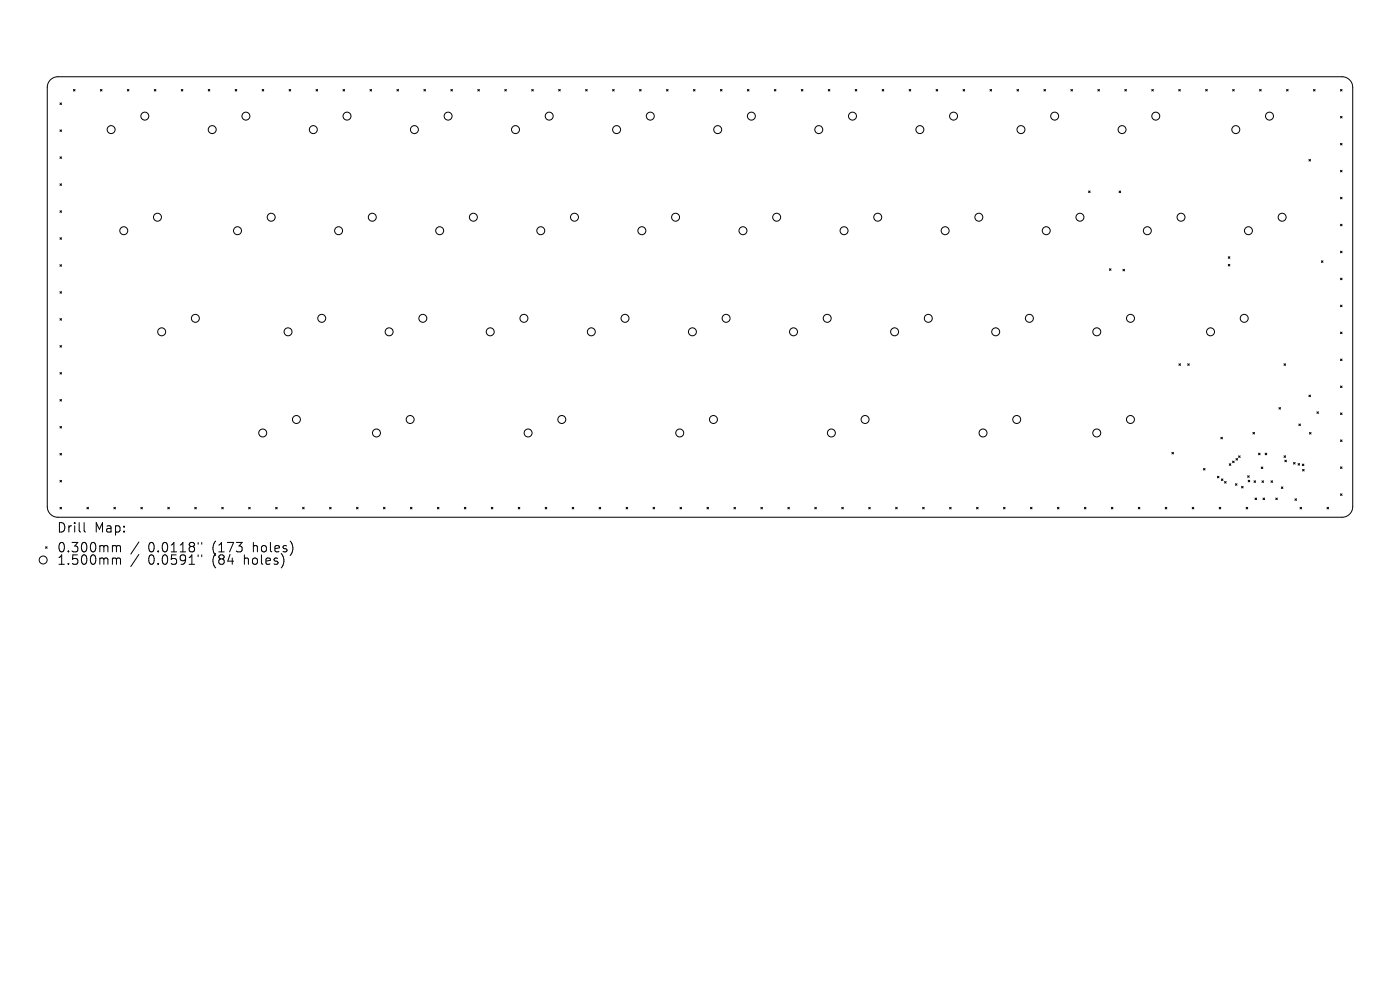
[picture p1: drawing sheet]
<svg xmlns="http://www.w3.org/2000/svg" width="297mm" height="210mm" viewBox="0 0 297 210" stroke-linecap="round" stroke-linejoin="round" font-family="sans-serif">
<defs><g id="words">
<g font-size="2.8">
<text x="12" y="113.3">Drill</text>
<text x="20" y="113.3">Map:</text>
<text x="12" y="117.5">0.300mm</text>
<text x="31.4" y="117.5">0.0118&quot;</text>
<text x="45.2" y="117.5">(173</text>
<text x="53.9" y="117.5">holes)</text>
<text x="12" y="120.1">1.500mm</text>
<text x="31.4" y="120.1">0.0591&quot;</text>
<text x="45.2" y="120.1">(84</text>
<text x="52" y="120.1">holes)</text>
</g>
</g></defs>
<g fill="none" stroke="#000" stroke-width=".21">
<path d="M10.7 16.9l.8-.5 .8-.1h272.4a2.25 2.25 0 0 1 2.3 2.2v89a2.25 2.25 0 0 1-2.3 2.2h-272.4a2.25 2.25 0 0 1-2.3-2.2v-89l.2-.9zM15.6 19l.3 .3M15.9 19l-.3 .3M21.3 19l.3 .3M21.6 19l-.3 .3M27 19l.4 .3M27.4 19l-.4 .3M32.7 19l.4 .3M33.1 19l-.4 .3M38.5 19l.3 .3M38.8 19l-.3 .3M44.2 19l.3 .3"/>
<path d="M44.5 19l-.3 .3M49.9 19l.3 .3M50.2 19l-.3 .3M55.6 19l.3 .3M55.9 19l-.3 .3M61.3 19l.4 .3M61.7 19l-.4 .3M67 19l.4 .3M67.4 19l-.4 .3M72.8 19l.3 .3M73.1 19l-.3 .3M78.5 19l.3 .3"/>
<path d="M78.8 19l-.3 .3M84.2 19l.3 .3M84.5 19l-.3 .3M89.9 19l.4 .3M90.3 19l-.4 .3M95.6 19l.4 .3M96 19l-.4 .3M101.4 19l.3 .3M101.7 19l-.3 .3M107.1 19l.3 .3M107.4 19l-.3 .3M112.8 19l.3 .3"/>
<path d="M113.1 19l-.3 .3M118.5 19l.4 .3M118.9 19l-.4 .3M124.2 19l.4 .3M124.6 19l-.4 .3M130 19l.3 .3M130.3 19l-.3 .3M135.7 19l.3 .3M136 19l-.3 .3M141.4 19l.3 .3M141.7 19l-.3 .3M147.1 19l.4 .3"/>
<path d="M147.5 19l-.4 .3M152.8 19l.4 .3M153.2 19l-.4 .3M158.6 19l.3 .3M158.9 19l-.3 .3M164.3 19l.3 .3M164.6 19l-.3 .3M170 19l.3 .3M170.3 19l-.3 .3M175.7 19l.3 .3M176 19l-.3 .3M181.4 19l.4 .3"/>
<path d="M181.8 19l-.4 .3M187.1 19l.4 .3M187.5 19l-.4 .3M192.9 19l.3 .3M193.2 19l-.3 .3M198.6 19l.3 .3M198.9 19l-.3 .3M204.3 19l.3 .3M204.6 19l-.3 .3M210 19l.4 .3M210.4 19l-.4 .3M215.7 19l.4 .3"/>
<path d="M216.1 19l-.4 .3M221.5 19l.3 .3M221.8 19l-.3 .3M227.2 19l.3 .3M227.5 19l-.3 .3M232.9 19l.3 .3M233.2 19l-.3 .3M238.6 19l.4 .3M239 19l-.4 .3M244.3 19l.4 .3M244.7 19l-.4 .3M250.1 19l.3 .3"/>
<path d="M250.4 19l-.3 .3M255.8 19l.3 .3M256.1 19l-.3 .3M261.5 19l.3 .3M261.8 19l-.3 .3M267.2 19l.4 .3M267.6 19l-.4 .3M272.9 19l.4 .3M273.3 19l-.4 .3M278.7 19l.3 .3M279 19l-.3 .3M284.4 19l.3 .3"/>
<path d="M284.7 19l-.3 .3M12.7 21.8l.4 .4M12.7 27.6l.4 .3M12.7 33.3l.4 .3M12.7 39l.4 .3M13.1 21.8l-.4 .4M13.1 27.6l-.4 .3M13.1 33.3l-.4 .3M13.1 39l-.4 .3M277.7 33.8l.3 .4M278 33.8l-.3 .4M284.4 36.1l.3 .4"/>
<path d="M284.4 24.7l.3 .3M284.4 30.4l.3 .3M284.7 30.4l-.3 .3M284.7 36.1l-.3 .4M284.7 24.7l-.3 .3M12.7 44.7l.4 .3M12.7 50.4l.4 .4M12.7 56.1l.4 .4M13.1 44.7l-.4 .3M13.1 50.4l-.4 .4M13.1 56.1l-.4 .4M230.9 40.5l.4 .3"/>
<path d="M231.3 40.5l-.4 .3M235.4 57l.3 .4M235.7 57l-.3 .4M237.4 40.5l.3 .4M237.7 40.5l-.3 .4M238.2 57.1l.4 .4M238.6 57.1l-.4 .4M260.6 54.5l.3 .3M260.6 56.1l.3 .3M260.9 54.5l-.3 .3M260.9 56.1l-.3 .3M280.3 55.3l.4 .4"/>
<path d="M280.7 55.3l-.4 .4M284.4 41.8l.3 .4M284.4 47.6l.3 .3M284.4 53.3l.3 .3M284.4 59l.3 .3M284.7 53.3l-.3 .3M284.7 59l-.3 .3M284.7 41.8l-.3 .4M284.7 47.6l-.3 .3M12.7 61.9l.4 .3M12.7 67.6l.4 .3M12.7 73.3l.4 .3"/>
<path d="M12.7 79l.4 .4M13.1 61.9l-.4 .3M13.1 67.6l-.4 .3M13.1 73.3l-.4 .3M13.1 79l-.4 .4M250.1 77.2l.3 .3M250.4 77.2l-.3 .3M252 77.2l.3 .3M252.3 77.2l-.3 .3M272.4 77.2l.3 .3M272.7 77.2l-.3 .3M284.4 64.7l.3 .4"/>
<path d="M284.4 70.4l.3 .4M284.4 76.2l.3 .3M284.7 64.7l-.3 .4M284.7 76.2l-.3 .3M284.7 70.4l-.3 .4M12.7 84.7l.4 .4M12.7 90.5l.4 .3M12.7 96.2l.4 .3M13.1 84.7l-.4 .4M13.1 90.5l-.4 .3M13.1 96.2l-.4 .3M248.6 96l.4 .3"/>
<path d="M249 96l-.4 .3M255.3 99.4l.3 .3M255.6 99.4l-.3 .3M259 92.8l.3 .3M259.3 92.8l-.3 .3M260.8 98.4l.3 .3M261.1 98.4l-.3 .3M261.5 97.8l.3 .4M261.8 97.8l-.3 .4M262.2 97.3l.3 .3M262.5 97.3l-.3 .3M262.8 96.7l.3 .3"/>
<path d="M263.1 96.7l-.3 .3M265.8 91.7l.3 .4M266.1 91.7l-.3 .4M267 96.1l.3 .4M267.3 96.1l-.3 .4M267.6 99.1l.3 .3M267.9 99.1l-.3 .3M268.4 96.1l.3 .4M268.7 96.1l-.3 .4M271.3 86.5l.4 .3M271.7 86.5l-.4 .3M272.4 96.7l.3 .3"/>
<path d="M272.6 97.6l.3 .4M272.7 96.7l-.3 .3M272.9 97.6l-.3 .4M274.4 98.1l.4 .3M274.8 98.1l-.4 .3M275.4 98.3l.3 .4M275.5 89.9l.4 .4M275.7 98.3l-.3 .4M275.9 89.9l-.4 .4M276.3 98.4l.3 .4M276.3 99.6l.4 .3M276.6 98.4l-.3 .4"/>
<path d="M276.7 99.6l-.4 .3M277.7 83.8l.3 .3M277.8 91.7l.3 .4M278 83.8l-.3 .3M278.1 91.7l-.3 .4M279.4 87.4l.3 .3M279.7 87.4l-.3 .3M284.4 81.9l.3 .3M284.4 87.6l.3 .3M284.4 93.3l.3 .4M284.4 99l.3 .4M284.7 81.9l-.3 .3"/>
<path d="M284.7 87.6l-.3 .3M284.7 99l-.3 .4M284.7 93.3l-.3 .4M9.7 116l.3 .3M10 116l-.3 .3M12.7 101.9l.4 .3M12.7 107.6l.4 .4M13.1 101.9l-.4 .3M13.1 107.6l-.4 .4M17.8 110.9v1.7l.3 .3M18.4 107.6l.4 .4M18.8 107.6l-.4 .4"/>
<path d="M24.1 115.7h.3l.3 .3M24.1 118.4l.5 .1 .1 .2M24.2 107.6l.3 .4M24.5 107.6l-.3 .4M24.7 116l.3-.3 .5 .1 .1 1.3M24.7 116v1.1M24.7 118.7v1M24.7 118.7l.3-.3 .5 .1 .1 1.2M29.5 115l-1.7 2.5M29.5 117.6l-1.7 2.6M29.9 107.6l.3 .4M30.2 107.6l-.3 .4"/>
<path d="M35.6 107.6l.3 .4M35.9 107.6l-.3 .4M41.3 107.6l.4 .4M41.7 107.6l-.4 .4M42 115.1v.3M42 117.7v.4M42.8 115.1v.3M42.8 117.7v.4M47 107.6l.4 .4M47.4 107.6l-.4 .4M52.8 107.6l.3 .4M53.1 107.6l-.3 .4"/>
<path d="M58.5 107.6l.3 .4M58.8 107.6l-.3 .4M64.2 107.6l.3 .4M64.5 107.6l-.3 .4M69.9 107.6l.3 .4M70.2 107.6l-.3 .4M75.6 107.6l.4 .4M76 107.6l-.4 .4M81.3 107.6l.4 .4M81.7 107.6l-.4 .4M87.1 107.6l.3 .4M87.4 107.6l-.3 .4"/>
<path d="M92.8 107.6l.3 .4M93.1 107.6l-.3 .4M98.5 107.6l.3 .4M98.8 107.6l-.3 .4M104.2 107.6l.4 .4M104.6 107.6l-.4 .4M109.9 107.6l.4 .4M110.3 107.6l-.4 .4M115.7 107.6l.3 .4M116 107.6l-.3 .4M121.4 107.6l.3 .4M121.7 107.6l-.3 .4"/>
<path d="M127.1 107.6l.3 .4M127.4 107.6l-.3 .4M132.8 107.6l.4 .4M133.2 107.6l-.4 .4M138.5 107.6l.4 .4M138.9 107.6l-.4 .4M144.3 107.6l.3 .4M144.6 107.6l-.3 .4M150 107.6l.3 .4M150.3 107.6l-.3 .4M155.7 107.6l.3 .4M156 107.6l-.3 .4"/>
<path d="M161.4 107.6l.4 .4M161.8 107.6l-.4 .4M167.1 107.6l.4 .4M167.5 107.6l-.4 .4M172.9 107.6l.3 .4M173.2 107.6l-.3 .4M178.6 107.6l.3 .4M178.9 107.6l-.3 .4M184.3 107.6l.3 .4M184.6 107.6l-.3 .4M190 107.6l.3 .4M190.3 107.6l-.3 .4"/>
<path d="M195.7 107.6l.4 .4M196.1 107.6l-.4 .4M201.4 107.6l.4 .4M201.8 107.6l-.4 .4M207.2 107.6l.3 .4M207.5 107.6l-.3 .4M212.9 107.6l.3 .4M213.2 107.6l-.3 .4M218.6 107.6l.3 .4M218.9 107.6l-.3 .4M224.3 107.6l.4 .4M224.7 107.6l-.4 .4"/>
<path d="M230 107.6l.4 .4M230.4 107.6l-.4 .4M235.8 107.6l.3 .4M236.1 107.6l-.3 .4M241.5 107.6l.3 .4M241.8 107.6l-.3 .4M247.2 107.6l.3 .4M247.5 107.6l-.3 .4M252.9 107.6l.4 .4M253.3 107.6l-.4 .4M258.3 101l.3 .4M258.6 101l-.3 .4"/>
<path d="M258.6 107.6l.4 .4M259 107.6l-.4 .4M259.1 101.6l.3 .3M259.4 101.6l-.3 .3M259.8 102.1l.3 .4M260.1 102.1l-.3 .4M262.1 102.6l.3 .3M262.4 102.6l-.3 .3M263.4 103.2l.3 .3M263.7 103.2l-.3 .3M264.4 107.6l.3 .4M264.7 100.9l.3 .4"/>
<path d="M264.7 107.6l-.3 .4M264.8 101.9l.3 .3M265 100.9l-.3 .4M265.1 101.9l-.3 .3M266 102l.4 .3M266.3 105.6l.3 .4M266.4 102l-.4 .3M266.6 105.6l-.3 .4M267.7 102l.4 .3M267.9 105.6l.4 .4M268.1 102l-.4 .3M268.3 105.6l-.4 .4"/>
<path d="M269.6 102l.4 .3M270 102l-.4 .3M270.6 105.6l.4 .4M271 105.6l-.4 .4M271.8 103.3l.4 .3M272.2 103.3l-.4 .3M274.7 105.8l.4 .3M275.1 105.8l-.4 .3M275.8 107.6l.3 .4M276.1 107.6l-.3 .4M281.5 107.6l.4 .4M281.9 107.6l-.4 .4"/>
<path d="M284.4 104.8l.3 .3M284.7 104.8l-.3 .3"/>
<circle cx="23.6" cy="27.5" r=".84"/>
<circle cx="30.7" cy="24.6" r=".84"/>
<circle cx="45" cy="27.5" r=".84"/>
<circle cx="52.2" cy="24.6" r=".84"/>
<circle cx="66.5" cy="27.5" r=".84"/>
<circle cx="73.6" cy="24.6" r=".84"/>
<circle cx="87.9" cy="27.5" r=".84"/>
<circle cx="95.1" cy="24.6" r=".84"/>
<circle cx="109.4" cy="27.5" r=".84"/>
<circle cx="116.5" cy="24.6" r=".84"/>
<circle cx="130.8" cy="27.5" r=".84"/>
<circle cx="138" cy="24.6" r=".84"/>
<circle cx="152.3" cy="27.5" r=".84"/>
<circle cx="159.4" cy="24.6" r=".84"/>
<circle cx="173.7" cy="27.5" r=".84"/>
<circle cx="180.8" cy="24.6" r=".84"/>
<circle cx="195.1" cy="27.5" r=".84"/>
<circle cx="202.3" cy="24.6" r=".84"/>
<circle cx="216.6" cy="27.5" r=".84"/>
<circle cx="223.7" cy="24.6" r=".84"/>
<circle cx="238" cy="27.5" r=".84"/>
<circle cx="245.2" cy="24.6" r=".84"/>
<circle cx="262.2" cy="27.5" r=".84"/>
<circle cx="269.3" cy="24.6" r=".84"/>
<circle cx="26.3" cy="48.9" r=".84"/>
<circle cx="33.4" cy="46.1" r=".84"/>
<circle cx="50.4" cy="48.9" r=".84"/>
<circle cx="57.5" cy="46.1" r=".84"/>
<circle cx="71.8" cy="48.9" r=".84"/>
<circle cx="79" cy="46.1" r=".84"/>
<circle cx="93.3" cy="48.9" r=".84"/>
<circle cx="100.4" cy="46.1" r=".84"/>
<circle cx="114.7" cy="48.9" r=".84"/>
<circle cx="121.9" cy="46.1" r=".84"/>
<circle cx="136.2" cy="48.9" r=".84"/>
<circle cx="143.3" cy="46.1" r=".84"/>
<circle cx="157.6" cy="48.9" r=".84"/>
<circle cx="164.8" cy="46.1" r=".84"/>
<circle cx="179.1" cy="48.9" r=".84"/>
<circle cx="186.2" cy="46.1" r=".84"/>
<circle cx="200.5" cy="48.9" r=".84"/>
<circle cx="207.7" cy="46.1" r=".84"/>
<circle cx="222" cy="48.9" r=".84"/>
<circle cx="229.1" cy="46.1" r=".84"/>
<circle cx="243.4" cy="48.9" r=".84"/>
<circle cx="250.5" cy="46.1" r=".84"/>
<circle cx="264.8" cy="48.9" r=".84"/>
<circle cx="272" cy="46.1" r=".84"/>
<circle cx="34.3" cy="70.4" r=".84"/>
<circle cx="41.4" cy="67.5" r=".84"/>
<circle cx="61.1" cy="70.4" r=".84"/>
<circle cx="68.3" cy="67.5" r=".84"/>
<circle cx="82.6" cy="70.4" r=".84"/>
<circle cx="89.7" cy="67.5" r=".84"/>
<circle cx="104" cy="70.4" r=".84"/>
<circle cx="111.1" cy="67.5" r=".84"/>
<circle cx="125.4" cy="70.4" r=".84"/>
<circle cx="132.6" cy="67.5" r=".84"/>
<circle cx="146.9" cy="70.4" r=".84"/>
<circle cx="154" cy="67.5" r=".84"/>
<circle cx="168.3" cy="70.4" r=".84"/>
<circle cx="175.5" cy="67.5" r=".84"/>
<circle cx="189.8" cy="70.4" r=".84"/>
<circle cx="196.9" cy="67.5" r=".84"/>
<circle cx="211.2" cy="70.4" r=".84"/>
<circle cx="218.4" cy="67.5" r=".84"/>
<circle cx="232.7" cy="70.4" r=".84"/>
<circle cx="239.8" cy="67.5" r=".84"/>
<circle cx="256.8" cy="70.4" r=".84"/>
<circle cx="264" cy="67.5" r=".84"/>
<circle cx="55.7" cy="91.8" r=".84"/>
<circle cx="62.9" cy="89" r=".84"/>
<circle cx="79.9" cy="91.8" r=".84"/>
<circle cx="87" cy="89" r=".84"/>
<circle cx="112" cy="91.8" r=".84"/>
<circle cx="119.2" cy="89" r=".84"/>
<circle cx="144.2" cy="91.8" r=".84"/>
<circle cx="151.4" cy="89" r=".84"/>
<circle cx="176.4" cy="91.8" r=".84"/>
<circle cx="183.5" cy="89" r=".84"/>
<circle cx="208.5" cy="91.8" r=".84"/>
<circle cx="215.7" cy="89" r=".84"/>
<circle cx="232.7" cy="91.8" r=".84"/>
<circle cx="239.8" cy="89" r=".84"/>
<circle cx="9.2" cy="118.8" r=".84"/>
</g>
<use href="#words"/>
</svg>
